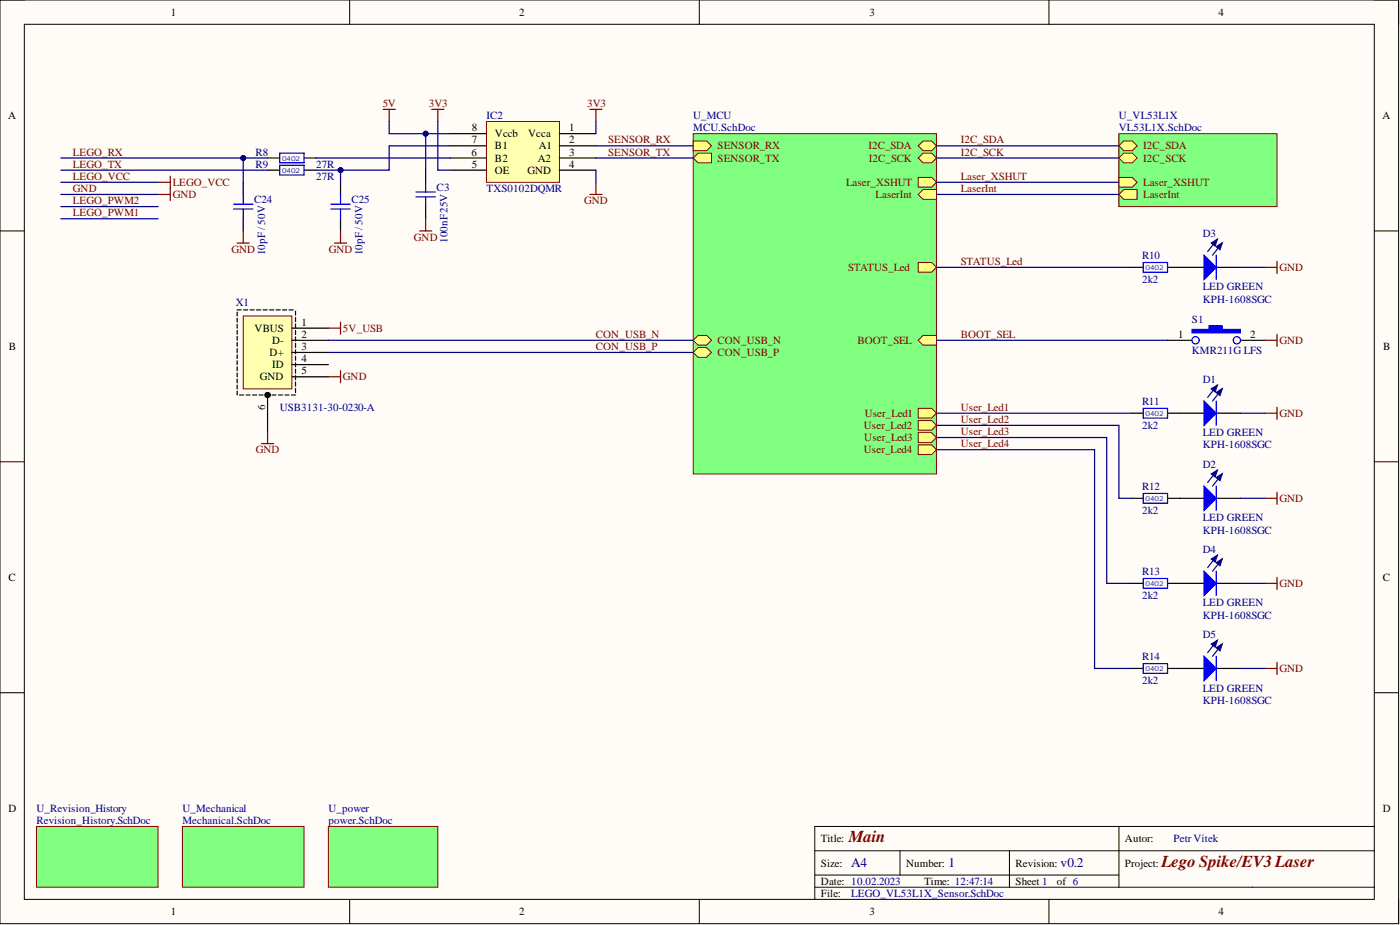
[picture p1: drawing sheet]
<svg xmlns="http://www.w3.org/2000/svg" width="292mm" height="193mm" viewBox="0 0 292 193" stroke-linecap="round" stroke-linejoin="round" font-family="sans-serif">
<defs><g id="words">
<g font-size="3.5" fill="#800000">
<text x="177.1" y="175.7">Main</text>
<text x="242.3" y="180.8">Lego Spike/EV3 Laser</text>
</g>
<g font-size="2.8" fill="#000080">
<text x="177.6" y="180.9">A4</text>
<text x="197.9" y="180.9">1</text>
<text x="221.3" y="180.9">v0.2</text>
</g>
<g font-size="2.3">
<text x="35.6" y="3.3">1</text>
<text x="108.4" y="3.3">2</text>
<text x="181.4" y="3.3">3</text>
<text x="254.3" y="3.3">4</text>
<text x="1.7" y="24.8">A</text>
<text x="98.5" y="29.9">7</text>
<text x="98.5" y="27.4">8</text>
<text x="103.3" y="28.6">Vccb</text>
<text x="110.2" y="28.6">Vcca</text>
<text x="118.8" y="27.4">1</text>
<text x="118.8" y="29.9">2</text>
<text x="288.4" y="24.8">A</text>
<text x="98.4" y="32.5">6</text>
<text x="98.5" y="35">5</text>
<text x="103.3" y="31.2">B1</text>
<text x="103.3" y="33.7">B2</text>
<text x="112.2" y="33.7">A2</text>
<text x="112.4" y="31.2">A1</text>
<text x="118.8" y="32.5">3</text>
<text x="118.8" y="35">4</text>
<text x="103.3" y="36.3">OE</text>
<text x="110" y="36.3">GND</text>
<text x="53.1" y="69.2">VBUS</text>
<text x="56.8" y="71.8">D-</text>
<text x="62.9" y="70.5">2</text>
<text x="62.9" y="67.9">1</text>
<text x="245.8" y="70.5">1</text>
<text x="260.9" y="70.5">2</text>
<text x="1.9" y="73">B</text>
<text x="56.2" y="74.3">D+</text>
<text x="56.8" y="76.8">ID</text>
<text x="62.9" y="75.6">4</text>
<text x="62.9" y="73">3</text>
<text x="288.6" y="73">B</text>
<text x="54.2" y="79.4">GND</text>
<text x="62.9" y="78.1">5</text>
<text x="55.3" y="85.4" transform="rotate(-90 55.3 85.4)">6</text>
<text x="1.8" y="121.2">C</text>
<text x="288.5" y="121.2">C</text>
<text x="1.8" y="169.4">D</text>
<text x="288.5" y="169.4">D</text>
<text x="171.3" y="175.7">Title:</text>
<text x="234.7" y="175.7">Autor:</text>
<text x="171.3" y="180.8">Size:</text>
<text x="171.3" y="184.6">Date: 10.02.2023</text>
<text x="189" y="180.8">Number:</text>
<text x="192.8" y="184.6">Time: 12:47:14</text>
<text x="211.9" y="180.8">Revision:</text>
<text x="211.9" y="184.6">Sheet 1</text>
<text x="220.5" y="184.6">of 6</text>
<text x="234.7" y="180.8">Project:</text>
<text x="35.6" y="190.9">1</text>
<text x="108.4" y="190.9">2</text>
<text x="171.3" y="187.1">File:</text>
<text x="181.4" y="190.9">3</text>
<text x="254.3" y="190.9">4</text>
</g>
<g font-size="2.3" fill="#800000">
<text x="79.8" y="22.3">5V</text>
<text x="89.5" y="22.3">3V3</text>
<text x="122.5" y="22.3">3V3</text>
<text x="126.9" y="29.9">SENSOR_RX</text>
<text x="200.5" y="29.9">I2C_SDA</text>
<text x="15.2" y="35">LEGO_TX</text>
<text x="15.2" y="32.5">LEGO_RX</text>
<text x="126.9" y="32.5">SENSOR_TX</text>
<text x="149.7" y="33.7">SENSOR_TX</text>
<text x="149.7" y="31.2">SENSOR_RX</text>
<text x="181.2" y="31.2">I2C_SDA</text>
<text x="181.3" y="33.7">I2C_SCK</text>
<text x="200.5" y="32.5">I2C_SCK</text>
<text x="238.5" y="31.2">I2C_SDA</text>
<text x="238.5" y="33.7">I2C_SCK</text>
<text x="15.2" y="40.1">GND</text>
<text x="15.2" y="37.5">LEGO_VCC</text>
<text x="36" y="41.3">GND</text>
<text x="36" y="38.8">LEGO_VCC</text>
<text x="176.5" y="38.8">Laser_XSHUT</text>
<text x="182.7" y="41.3">LaserInt</text>
<text x="200.5" y="40.1">LaserInt</text>
<text x="200.5" y="37.5">Laser_XSHUT</text>
<text x="238.5" y="38.8">Laser_XSHUT</text>
<text x="238.5" y="41.3">LaserInt</text>
<text x="15.2" y="45.1">LEGO_PWM1</text>
<text x="15.2" y="42.6">LEGO_PWM2</text>
<text x="121.9" y="42.6">GND</text>
<text x="48.3" y="52.7">GND</text>
<text x="68.6" y="52.7">GND</text>
<text x="86.4" y="50.2">GND</text>
<text x="176.9" y="56.5">STATUS_Led</text>
<text x="200.5" y="55.3">STATUS_Led</text>
<text x="266.9" y="56.5">GND</text>
<text x="71.6" y="69.2">5V_USB</text>
<text x="124.3" y="70.5">CON_USB_N</text>
<text x="149.7" y="71.8">CON_USB_N</text>
<text x="178.9" y="71.8">BOOT_SEL</text>
<text x="200.5" y="70.5">BOOT_SEL</text>
<text x="266.9" y="71.8">GND</text>
<text x="124.3" y="73">CON_USB_P</text>
<text x="149.7" y="74.3">CON_USB_P</text>
<text x="71.6" y="79.4">GND</text>
<text x="180.2" y="89.5">User_Led2</text>
<text x="180.4" y="87">User_Led1</text>
<text x="200.5" y="85.7">User_Led1</text>
<text x="200.5" y="88.2">User_Led2</text>
<text x="266.9" y="87">GND</text>
<text x="53.4" y="94.6">GND</text>
<text x="180.2" y="94.6">User_Led4</text>
<text x="180.3" y="92">User_Led3</text>
<text x="200.5" y="90.8">User_Led3</text>
<text x="200.5" y="93.3">User_Led4</text>
<text x="266.9" y="104.7">GND</text>
<text x="266.9" y="122.5">GND</text>
<text x="266.9" y="140.2">GND</text>
</g>
<g font-size="2.3" fill="#000080">
<text x="101.5" y="24.8">IC2</text>
<text x="144.6" y="24.8">U_MCU</text>
<text x="144.6" y="27.4">MCU.SchDoc</text>
<text x="233.4" y="24.8">U_VL53L1X</text>
<text x="233.4" y="27.4">VL53L1X.SchDoc</text>
<text x="53.3" y="32.5">R8</text>
<text x="53.3" y="35">R9</text>
<text x="66" y="35">27R</text>
<text x="66" y="37.5">27R</text>
<text x="91.1" y="39.8">C3</text>
<text x="101.5" y="40.1">TXS0102DQMR</text>
<text x="53" y="42.3">C24</text>
<text x="73.3" y="42.3">C25</text>
<text x="55.3" y="53.2" transform="rotate(-90 55.3 53.2)">10pF / 50V</text>
<text x="75.6" y="53.2" transform="rotate(-90 75.6 53.2)">10pF / 50V</text>
<text x="93.4" y="50.7" transform="rotate(-90 93.4 50.7)">100nF25V</text>
<text x="251" y="49.4">D3</text>
<text x="238.3" y="59.1">2k2</text>
<text x="238.3" y="54">R10</text>
<text x="49.2" y="63.9">X1</text>
<text x="251" y="63.1">KPH-1608SGC</text>
<text x="251" y="60.6">LED GREEN</text>
<text x="248.7" y="67.4">S1</text>
<text x="248.7" y="73.8">KMR211G LFS</text>
<text x="251" y="79.9">D1</text>
<text x="58.4" y="85.7">USB3131-30-0230-A</text>
<text x="238.3" y="89.5">2k2</text>
<text x="238.3" y="84.4">R11</text>
<text x="251" y="93.6">KPH-1608SGC</text>
<text x="251" y="91">LED GREEN</text>
<text x="251" y="97.6">D2</text>
<text x="238.3" y="107.2">2k2</text>
<text x="238.3" y="102.2">R12</text>
<text x="251" y="111.3">KPH-1608SGC</text>
<text x="251" y="108.8">LED GREEN</text>
<text x="238.3" y="119.9">R13</text>
<text x="251" y="115.4">D4</text>
<text x="238.3" y="125">2k2</text>
<text x="251" y="129.1">KPH-1608SGC</text>
<text x="251" y="126.5">LED GREEN</text>
<text x="238.3" y="137.7">R14</text>
<text x="251" y="133.1">D5</text>
<text x="238.3" y="142.7">2k2</text>
<text x="251" y="146.8">KPH-1608SGC</text>
<text x="251" y="144.3">LED GREEN</text>
<text x="7.6" y="169.4">U_Revision_History</text>
<text x="7.6" y="171.9">Revision_History.SchDoc</text>
<text x="38.1" y="169.4">U_Mechanical</text>
<text x="38.1" y="171.9">Mechanical.SchDoc</text>
<text x="68.5" y="169.4">U_power</text>
<text x="68.5" y="171.9">power.SchDoc</text>
<text x="244.9" y="175.7">Petr Vítek</text>
<text x="177.6" y="187.1">LEGO_VL53L1X_Sensor.SchDoc</text>
</g>
<g font-size="1.4" fill="#0000bf">
<text x="58.9" y="33.6">0402</text>
<text x="58.9" y="36.1">0402</text>
<text x="239" y="56.4">0402</text>
<text x="239" y="86.8">0402</text>
<text x="239" y="104.5">0402</text>
<text x="239" y="122.3">0402</text>
<text x="239" y="140">0402</text>
</g>
</g></defs>
<path d="M0 0h291.8v192.7h-291.8z" fill-rule="evenodd" fill="#fffcf8"/>
<path d="M0 0h291.8v192.7h-291.8z" fill="none" stroke="#000" stroke-width=".21"/>
<path d="M5.1 5.1h281.6v182.5h-281.6z" fill-rule="evenodd" fill="#fffcf8"/>
<g fill="none" stroke="#000" stroke-width=".21">
<path d="M0 0h5.1M73 0v5.1M145.9 0v5.1M218.9 0v5.1M286.7 0h5.1v5.1M5.1 5.1h281.6v182.5h-281.6zM0 48.2h5.1M286.7 48.2h5.1M0 96.3h5.1M286.7 96.3h5.1M0 144.5h5.1M286.7 144.5h5.1"/>
<path d="M170 177.5h116.7M187.8 177.5v5.1M210.6 177.5v7.6M233.4 172.4v12.7M286.7 172.4h-116.7v15.2M73 187.6v5.1M145.9 187.6v5.1M170 185.1h116.7M170 182.6h63.4M218.9 187.6v5.1M291.8 187.6v5.1"/>
</g>
<path d="M7.6 172.4h25.4v12.7h-25.4z" fill-rule="evenodd" fill="#80ff80"/>
<path d="M7.6 172.4h25.4v12.7h-25.4z" fill="none" stroke="#800000" stroke-width=".21"/>
<path d="M38.1 172.4h25.3v12.7h-25.3z" fill-rule="evenodd" fill="#80ff80"/>
<path d="M38.1 172.4h25.3v12.7h-25.3z" fill="none" stroke="#800000" stroke-width=".21"/>
<path d="M233.4 27.9h33v15.2h-33z" fill-rule="evenodd" fill="#80ff80"/>
<path d="M233.4 27.9h33v15.2h-33z" fill="none" stroke="#800000" stroke-width=".21"/>
<path d="M233.4 37h2.8l1.1 1-1.1 1h-2.8z" fill-rule="evenodd" fill="#ffff80"/>
<path d="M233.4 37h2.8l1.1 1-1.1 1h-2.8z" fill="none" stroke="#800000" stroke-width=".21"/>
<path d="M233.4 40.6l1.1-1h2.8v2h-2.8z" fill-rule="evenodd" fill="#ffff80"/>
<path d="M233.4 40.6l1.1-1h2.8v2h-2.8z" fill="none" stroke="#800000" stroke-width=".21"/>
<path d="M233.4 30.4l1.1-1h1.7l1.1 1-1.1 1h-1.7z" fill-rule="evenodd" fill="#ffff80"/>
<path d="M233.4 30.4l1.1-1h1.7l1.1 1-1.1 1h-1.7z" fill="none" stroke="#800000" stroke-width=".21"/>
<path d="M233.4 33l1.1-1.1h1.7l1.1 1.1-1.1 1h-1.7z" fill-rule="evenodd" fill="#ffff80"/>
<path d="M233.4 33l1.1-1.1h1.7l1.1 1.1-1.1 1h-1.7z" fill="none" stroke="#800000" stroke-width=".21"/>
<path d="M144.6 27.9h50.8v71h-50.8z" fill-rule="evenodd" fill="#80ff80"/>
<path d="M144.6 27.9h50.8v71h-50.8z" fill="none" stroke="#800000" stroke-width=".21"/>
<path d="M191.6 30.4l1-1h1.8l1 1-1 1h-1.8z" fill-rule="evenodd" fill="#ffff80"/>
<path d="M191.6 30.4l1-1h1.8l1 1-1 1h-1.8z" fill="none" stroke="#800000" stroke-width=".21"/>
<path d="M191.6 33l1-1.1h1.8l1 1.1-1 1h-1.8z" fill-rule="evenodd" fill="#ffff80"/>
<path d="M191.6 33l1-1.1h1.8l1 1.1-1 1h-1.8z" fill="none" stroke="#800000" stroke-width=".21"/>
<path d="M191.6 37h2.8l1 1-1 1h-2.8z" fill-rule="evenodd" fill="#ffff80"/>
<path d="M191.6 37h2.8l1 1-1 1h-2.8z" fill="none" stroke="#800000" stroke-width=".21"/>
<path d="M191.6 40.6l1-1h2.8v2h-2.8z" fill-rule="evenodd" fill="#ffff80"/>
<path d="M191.6 40.6l1-1h2.8v2h-2.8z" fill="none" stroke="#800000" stroke-width=".21"/>
<path d="M144.6 33l1.1-1.1h2.7v2.1h-2.7z" fill-rule="evenodd" fill="#ffff80"/>
<path d="M144.6 33l1.1-1.1h2.7v2.1h-2.7z" fill="none" stroke="#800000" stroke-width=".21"/>
<path d="M144.6 29.4h2.8l1 1-1 1h-2.8z" fill-rule="evenodd" fill="#ffff80"/>
<path d="M144.6 29.4h2.8l1 1-1 1h-2.8z" fill="none" stroke="#800000" stroke-width=".21"/>
<path d="M191.6 54.8h2.8l1 1-1 1h-2.8z" fill-rule="evenodd" fill="#ffff80"/>
<path d="M191.6 54.8h2.8l1 1-1 1h-2.8z" fill="none" stroke="#800000" stroke-width=".21"/>
<path d="M191.6 71l1-1h2.8v2h-2.8z" fill-rule="evenodd" fill="#ffff80"/>
<path d="M191.6 71l1-1h2.8v2h-2.8z" fill="none" stroke="#800000" stroke-width=".21"/>
<path d="M144.6 73.5l1.1-1h1.7l1 1-1 1h-1.7z" fill-rule="evenodd" fill="#ffff80"/>
<path d="M144.6 73.5l1.1-1h1.7l1 1-1 1h-1.7z" fill="none" stroke="#800000" stroke-width=".21"/>
<path d="M144.6 71l1.1-1h1.7l1 1-1 1h-1.7z" fill-rule="evenodd" fill="#ffff80"/>
<path d="M144.6 71l1.1-1h1.7l1 1-1 1h-1.7z" fill="none" stroke="#800000" stroke-width=".21"/>
<path d="M191.6 85.2h2.8l1 1-1 1h-2.8z" fill-rule="evenodd" fill="#ffff80"/>
<path d="M191.6 85.2h2.8l1 1-1 1h-2.8z" fill="none" stroke="#800000" stroke-width=".21"/>
<path d="M191.6 87.7h2.8l1 1-1 1.1h-2.8z" fill-rule="evenodd" fill="#ffff80"/>
<path d="M191.6 87.7h2.8l1 1-1 1.1h-2.8z" fill="none" stroke="#800000" stroke-width=".21"/>
<path d="M191.6 90.3h2.8l1 1-1 1h-2.8z" fill-rule="evenodd" fill="#ffff80"/>
<path d="M191.6 90.3h2.8l1 1-1 1h-2.8z" fill="none" stroke="#800000" stroke-width=".21"/>
<path d="M191.6 92.8h2.8l1 1-1 1h-2.8z" fill-rule="evenodd" fill="#ffff80"/>
<path d="M191.6 92.8h2.8l1 1-1 1h-2.8z" fill="none" stroke="#800000" stroke-width=".21"/>
<path d="M50.7 38v2.6M55.8 33h2.6M55.8 35.5h2.6M63.4 33h2.6M63.4 35.5h2.6M71 38v2.6M50.7 45.6v2.6M71 45.6v2.6M236 55.8h2.5M243.6 55.8h7.6M253.7 55.8h5.1" fill="none" stroke="#000" stroke-width=".25"/>
<path d="M58.4 31.9h5v2.1h-5zM58.4 34.5h5v2h-5zM48.7 42.6h4.1M48.7 43.6h4.1M50.7 40.6v2M50.7 43.6v2M69 42.6h4.1M69 43.6h4.1M71 40.6v2M71 43.6v2M238.5 54.8h5.1v2h-5.1z" fill="none" stroke="#00f" stroke-width=".25"/>
<path d="M33 38h2.5M35.5 36.8v5M33 40.6h2.5M49.5 50.7h2.5M50.7 48.2v2.5M69.8 50.7h2.5M71 48.2v2.5" fill="none" stroke="#800000" stroke-width=".25"/>
<path d="M251.2 53.2l2.5 2.6-2.5 2.5z" fill="#00f"/>
<path d="M251.2 53.2l2.5 2.6-2.5 2.5zM253.7 53.2v5.1" fill="none" stroke="#00f" stroke-width=".25"/>
<path d="M253.7 50.2l-1.7 2.3" fill="none" stroke="#0c0087" stroke-width=".25"/>
<path d="M252.7 50.7l1.3-.8-.5 1.4z" fill="#0c0087"/>
<path d="M252.7 50.7l1.3-.8-.5 1.4zM254.8 51l-1.8 2.2" fill="none" stroke="#0c0087" stroke-width=".25"/>
<path d="M253.7 51.5l1.3-.8-.5 1.4z" fill="#0c0087"/>
<path d="M253.7 51.5l1.3-.8-.5 1.4z" fill="none" stroke="#0c0087" stroke-width=".25"/>
<path d="M263.9 55.8h2.5M266.4 54.5v2.5" fill="none" stroke="#800000" stroke-width=".25"/>
<path d="M243.6 71h5.1M258.8 71h5.1" fill="none" stroke="#000" stroke-width=".25"/>
<g fill="none" stroke="#00f" stroke-width=".25">
<circle cx="249.4" cy="71" r=".76"/>
<circle cx="258.1" cy="71" r=".76"/>
</g>
<path d="M248.7 68.7h10.1v.8h-10.1z" fill-rule="evenodd" fill="#00f"/>
<path d="M248.7 68.7h10.1v.8h-10.1z" fill="none" stroke="#00f" stroke-width=".21"/>
<path d="M252.2 67.9h2.8v.8h-2.8z" fill-rule="evenodd" fill="#00f"/>
<path d="M252.2 67.9h2.8v.8h-2.8z" fill="none" stroke="#00f" stroke-width=".21"/>
<path d="M263.9 71h2.5M266.4 69.7v2.6" fill="none" stroke="#800000" stroke-width=".25"/>
<path d="M50.7 65.9h10.2v15.2h-10.2z" fill-rule="evenodd" fill="#ffffb0"/>
<path d="M50.7 65.9h10.2v15.2h-10.2z" fill="none" stroke="#800000" stroke-width=".21"/>
<g fill="none" stroke="#000" stroke-width=".25">
<path d="M49.5 65.1v.8M49.5 66.4v.8M49.5 67.7v.8M49.5 68.9v.8M49.5 70.2v.8M49.5 71.5v.8M49.5 72.7v.8M49.5 74v.8M49.5 75.3v.8M49.5 76.5v.8M49.5 77.8v.8M49.5 79.1v.8"/>
<path d="M49.5 64.7h.8M50.8 64.7h.9M52.2 64.7h.8M53.5 64.7h.9M54.9 64.7h.8M56.2 64.7h.9M57.6 64.7h.8M59 64.7h.8M60.3 64.7h.9M60.9 78.6h7.6M60.9 76.1h7.6M60.9 73.5h7.6"/>
<path d="M60.9 71h7.6M60.9 68.5h7.6M61.7 64.9v.9M61.7 66.3v.8M61.7 67.6v.8M61.7 68.9v.9M61.7 70.3v.8M61.7 71.6v.9M61.7 73v.8M61.7 74.3v.9M61.7 75.7v.8M61.7 77v.9"/>
<path d="M61.7 78.4v.8M61.7 79.7v.9M49.5 80.3v.8M49.5 81.6v.8M50 82.4h.8M51.3 82.4h.9M52.7 82.4h.8M54 82.4h.9M55.4 82.4h.8M55.8 82.4v7.6M56.8 82.4h.8M58.1 82.4h.9"/>
<path d="M59.5 82.4h.8M60.8 82.4h.9M61.7 81.1v.8M236 86.2h2.5M243.6 86.2h7.6M253.7 86.2h5.1"/>
</g>
<circle cx="55.8" cy="82.4" r=".25" fill="none" stroke="#000" stroke-width=".76"/>
<path d="M68.5 68.5h2.5M68.5 78.6h2.5M71 67.2v2.5M71 77.3v2.6M54.6 92.5h2.5M55.8 90v2.5" fill="none" stroke="#800000" stroke-width=".25"/>
<path d="M238.5 85.2h5.1v2h-5.1z" fill="none" stroke="#00f" stroke-width=".25"/>
<path d="M251.2 83.7l2.5 2.5-2.5 2.5z" fill="#00f"/>
<path d="M251.2 83.7l2.5 2.5-2.5 2.5zM253.7 83.7v5" fill="none" stroke="#00f" stroke-width=".25"/>
<path d="M253.7 80.6l-1.7 2.3" fill="none" stroke="#0c0087" stroke-width=".25"/>
<path d="M252.7 81.1l1.3-.8-.5 1.4z" fill="#0c0087"/>
<path d="M252.7 81.1l1.3-.8-.5 1.4zM254.8 81.4l-1.8 2.3" fill="none" stroke="#0c0087" stroke-width=".25"/>
<path d="M253.7 81.9l1.3-.8-.5 1.4z" fill="#0c0087"/>
<path d="M253.7 81.9l1.3-.8-.5 1.4z" fill="none" stroke="#0c0087" stroke-width=".25"/>
<path d="M263.9 86.2h2.5M266.4 84.9v2.6" fill="none" stroke="#800000" stroke-width=".25"/>
<path d="M236 104h2.5M243.6 104h7.6M253.7 104h5.1" fill="none" stroke="#000" stroke-width=".25"/>
<path d="M238.5 102.9h5.1v2.1h-5.1z" fill="none" stroke="#00f" stroke-width=".25"/>
<path d="M251.2 101.4l2.5 2.6-2.5 2.5z" fill="#00f"/>
<path d="M251.2 101.4l2.5 2.6-2.5 2.5zM253.7 101.4v5.1" fill="none" stroke="#00f" stroke-width=".25"/>
<path d="M253.7 98.4l-1.7 2.3" fill="none" stroke="#0c0087" stroke-width=".25"/>
<path d="M252.7 98.9l1.3-.8-.5 1.4z" fill="#0c0087"/>
<path d="M252.7 98.9l1.3-.8-.5 1.4zM254.8 99.1l-1.8 2.3" fill="none" stroke="#0c0087" stroke-width=".25"/>
<path d="M253.7 99.6l1.3-.8-.5 1.5z" fill="#0c0087"/>
<path d="M253.7 99.6l1.3-.8-.5 1.5z" fill="none" stroke="#0c0087" stroke-width=".25"/>
<path d="M263.9 104h2.5M266.4 102.7v2.5" fill="none" stroke="#800000" stroke-width=".25"/>
<path d="M236 121.7h2.5M243.6 121.7h7.6M253.7 121.7h5.1" fill="none" stroke="#000" stroke-width=".25"/>
<path d="M238.5 120.7h5.1v2h-5.1z" fill="none" stroke="#00f" stroke-width=".25"/>
<path d="M251.2 119.2l2.5 2.5-2.5 2.5z" fill="#00f"/>
<path d="M251.2 119.2l2.5 2.5-2.5 2.5zM253.7 119.2v5" fill="none" stroke="#00f" stroke-width=".25"/>
<path d="M253.7 116.1l-1.7 2.3" fill="none" stroke="#0c0087" stroke-width=".25"/>
<path d="M252.7 116.6l1.3-.8-.5 1.4z" fill="#0c0087"/>
<path d="M252.7 116.6l1.3-.8-.5 1.4zM254.8 116.9l-1.8 2.3" fill="none" stroke="#0c0087" stroke-width=".25"/>
<path d="M253.7 117.4l1.3-.8-.5 1.4z" fill="#0c0087"/>
<path d="M253.7 117.4l1.3-.8-.5 1.4z" fill="none" stroke="#0c0087" stroke-width=".25"/>
<path d="M263.9 121.7h2.5M266.4 120.4v2.6" fill="none" stroke="#800000" stroke-width=".25"/>
<path d="M236 139.4h2.5M243.6 139.4h7.6M253.7 139.4h5.1" fill="none" stroke="#000" stroke-width=".25"/>
<path d="M238.5 138.4h5.1v2.1h-5.1z" fill="none" stroke="#00f" stroke-width=".25"/>
<path d="M251.2 136.9l2.5 2.5-2.5 2.6z" fill="#00f"/>
<path d="M251.2 136.9l2.5 2.5-2.5 2.6zM253.7 136.9v5.1" fill="none" stroke="#00f" stroke-width=".25"/>
<path d="M253.7 133.9l-1.7 2.3" fill="none" stroke="#0c0087" stroke-width=".25"/>
<path d="M252.7 134.4l1.3-.8-.5 1.4z" fill="#0c0087"/>
<path d="M252.7 134.4l1.3-.8-.5 1.4zM254.8 134.6l-1.8 2.3" fill="none" stroke="#0c0087" stroke-width=".25"/>
<path d="M253.7 135.1l1.3-.8-.5 1.5z" fill="#0c0087"/>
<path d="M253.7 135.1l1.3-.8-.5 1.5z" fill="none" stroke="#0c0087" stroke-width=".25"/>
<path d="M79.9 22.8h2.6M81.2 22.8v2.6M90.1 22.8h2.5M91.3 22.8v2.6M123.1 22.8h2.5M124.3 22.8v2.6M124.3 38v2.6M87.5 48.2h2.6M88.8 45.6v2.6M123.1 40.6h2.5M263.9 139.4h2.5M266.4 138.2v2.5" fill="none" stroke="#800000" stroke-width=".25"/>
<path d="M88.8 35.5v2.5M88.8 43.1v2.5" fill="none" stroke="#000" stroke-width=".25"/>
<path d="M88.8 38v2.1M86.8 41.1h4M86.8 40.1h4M88.8 41.1v2" fill="none" stroke="#00f" stroke-width=".25"/>
<path d="M101.5 25.4h15.2v12.6h-15.2z" fill-rule="evenodd" fill="#ffffb0"/>
<path d="M101.5 25.4h15.2v12.6h-15.2z" fill="none" stroke="#800000" stroke-width=".21"/>
<path d="M93.9 27.9h7.6M93.9 30.4h7.6M93.9 33h7.6M93.9 35.5h7.6M116.7 27.9h7.6M116.7 30.4h7.6M116.7 33h7.6M116.7 35.5h7.6" fill="none" stroke="#000" stroke-width=".25"/>
<path d="M68.5 172.4h22.8v12.7h-22.8z" fill-rule="evenodd" fill="#80ff80"/>
<path d="M68.5 172.4h22.8v12.7h-22.8z" fill="none" stroke="#800000" stroke-width=".21"/>
<path d="M12.7 38h20.3M12.7 35.5h43.1M50.7 33v5M195.4 30.4h38M195.4 33h38M195.4 38h38M12.7 40.6h20.3M12.7 43.1h20.3M12.7 45.6h20.3M195.4 40.6h38" fill="none" stroke="#000080" stroke-width=".25"/>
<circle cx="50.7" cy="33" r=".51" fill="#000080"/>
<circle cx="50.7" cy="33" r=".51" fill="none" stroke="#000080" stroke-width=".21"/>
<path d="M71 35.5v2.5M258.8 55.8h5.1M195.4 71h48.2M195.4 88.7h38v15.3h2.6M195.4 91.3h35.5v30.4h5.1M195.4 93.8h33v45.6h7.6M195.4 86.2h40.6M258.8 86.2h5.1M258.8 104h5.1M258.8 121.7h5.1M258.8 139.4h5.1" fill="none" stroke="#000080" stroke-width=".25"/>
<circle cx="71" cy="35.5" r=".51" fill="#000080"/>
<circle cx="71" cy="35.5" r=".51" fill="none" stroke="#000080" stroke-width=".21"/>
<path d="M88.8 27.9v7.6" fill="none" stroke="#000080" stroke-width=".25"/>
<circle cx="88.8" cy="27.9" r=".51" fill="#000080"/>
<circle cx="88.8" cy="27.9" r=".51" fill="none" stroke="#000080" stroke-width=".21"/>
<path d="M12.7 33h43.1M66 33h27.9M91.3 25.4v10.1h2.6M124.3 25.4v2.5M124.3 35.5v2.5M124.3 30.4h20.3M124.3 33h20.3M195.4 55.8h40.6M68.5 73.5h76.1M68.5 71h76.1" fill="none" stroke="#000080" stroke-width=".25"/>
<circle cx="50.7" cy="33" r=".51" fill="#000080"/>
<circle cx="50.7" cy="33" r=".51" fill="none" stroke="#000080" stroke-width=".21"/>
<path d="M93.9 30.4h-12.7v5.1h-15.2" fill="none" stroke="#000080" stroke-width=".25"/>
<circle cx="71" cy="35.5" r=".51" fill="#000080"/>
<circle cx="71" cy="35.5" r=".51" fill="none" stroke="#000080" stroke-width=".21"/>
<path d="M81.2 25.4v2.5h12.7" fill="none" stroke="#000080" stroke-width=".25"/>
<circle cx="88.8" cy="27.9" r=".51" fill="#000080"/>
<circle cx="88.8" cy="27.9" r=".51" fill="none" stroke="#000080" stroke-width=".21"/>
<use href="#words"/>
</svg>
